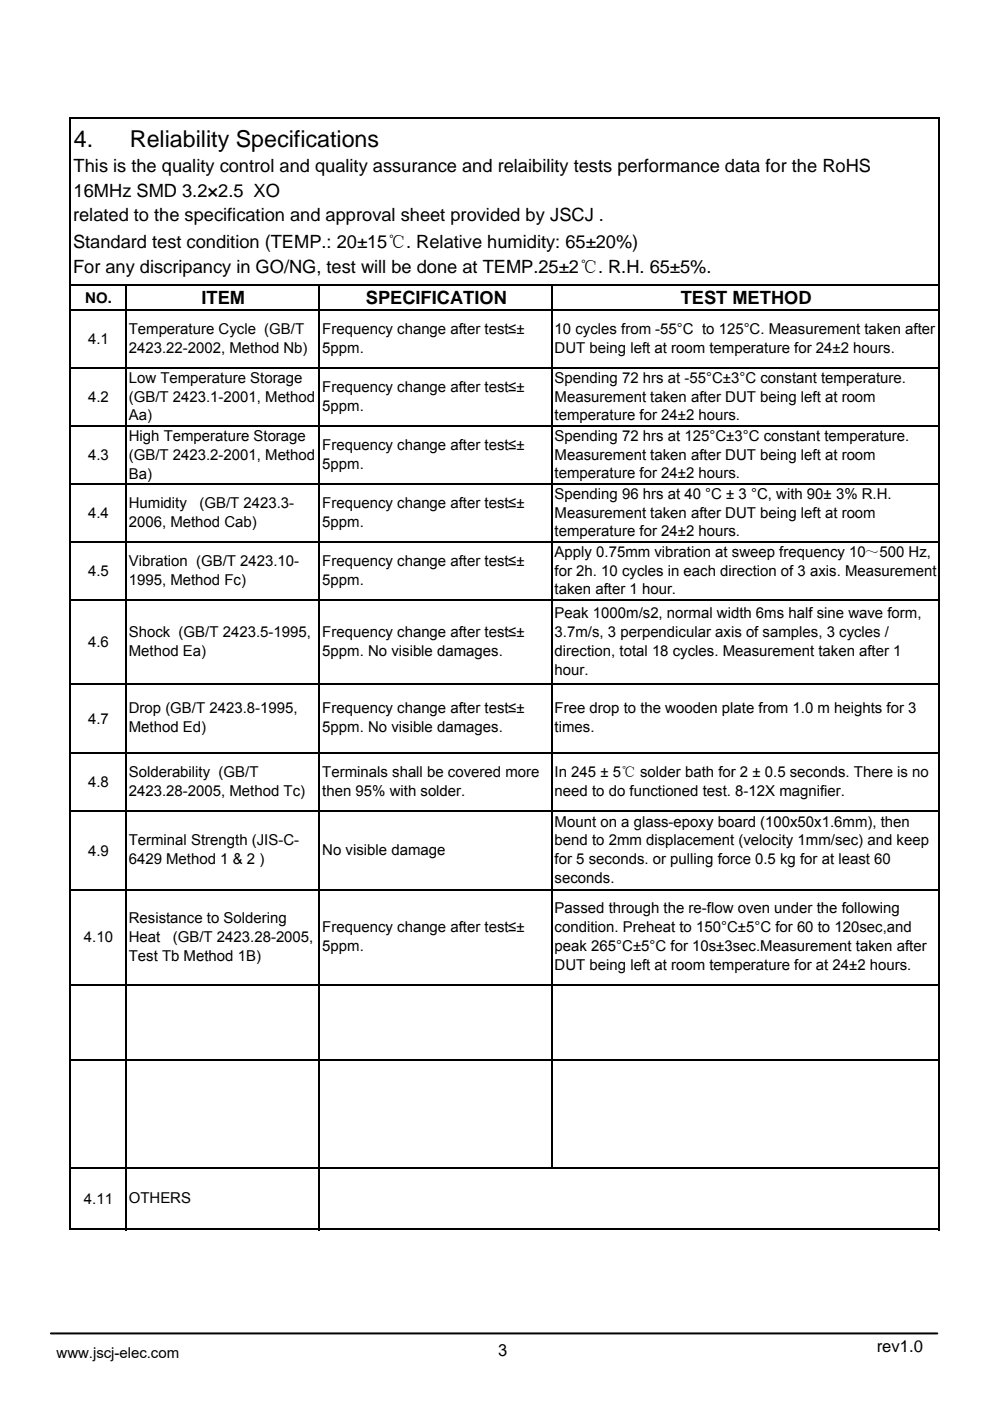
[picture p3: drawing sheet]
<svg xmlns="http://www.w3.org/2000/svg" width="210mm" height="297mm" viewBox="0 0 210 297" stroke-linecap="round" stroke-linejoin="round" font-family="sans-serif">
<defs><g id="words">
<g font-size="4.9">
<text x="15.6" y="31.2">4.</text>
<text x="27.6" y="31.1">Reliability Specifications</text>
</g>
<g font-size="3.9">
<text x="15.6" y="36.4">This is the quality control and quality assurance and relaibility tests performance data for the RoHS</text>
<text x="15.6" y="41.7">16MHz SMD 3.2×2.5 XO</text>
<text x="15.5" y="46.9">related to the specification and approval sheet provided by JSCJ .</text>
<text x="15.5" y="52.6">Standard test condition (TEMP.: 20±15℃. Relative humidity: 65±20%)</text>
<text x="15.5" y="57.8">For any discripancy in GO/NG, test will be done at TEMP.25±2℃. R.H. 65±5%.</text>
<text x="42.8" y="64.4">ITEM</text>
<text x="77.6" y="64.4">SPECIFICATION</text>
<text x="144.4" y="64.4">TEST METHOD</text>
</g>
<g font-size="3.5">
<text x="105.6" y="287.5">3</text>
<text x="186" y="286.6">rev1.0</text>
</g>
<g font-size="3.2">
<text x="18.1" y="64.3">NO.</text>
<text x="27.3" y="70.8">Temperature Cycle (GB/T</text>
<text x="68.4" y="70.8">Frequency change after test≤±</text>
<text x="117.6" y="70.8">10 cycles from -55°C to 125°C. Measurement taken after</text>
<text x="18.7" y="73">4.1</text>
<text x="27.3" y="74.8">2423.22-2002, Method Nb)</text>
<text x="68.4" y="74.8">5ppm.</text>
<text x="117.6" y="74.8">DUT being left at room temperature for 24±2 hours.</text>
<text x="27.3" y="81.2">Low Temperature Storage</text>
<text x="68.4" y="83.1">Frequency change after test≤±</text>
<text x="117.6" y="81.1">Spending 72 hrs at -55°C±3°C constant temperature.</text>
<text x="18.7" y="85.3">4.2</text>
<text x="27.3" y="85.2">(GB/T 2423.1-2001, Method</text>
<text x="27.3" y="89.2">Aa)</text>
<text x="68.4" y="87.1">5ppm.</text>
<text x="117.6" y="85.1">Measurement taken after DUT being left at room</text>
<text x="117.6" y="89.1">temperature for 24±2 hours.</text>
<text x="27.3" y="93.5">High Temperature Storage</text>
<text x="68.4" y="95.4">Frequency change after test≤±</text>
<text x="117.6" y="93.4">Spending 72 hrs at 125°C±3°C constant temperature.</text>
<text x="18.7" y="97.6">4.3</text>
<text x="27.3" y="97.5">(GB/T 2423.2-2001, Method</text>
<text x="27.3" y="101.5">Ba)</text>
<text x="68.4" y="99.4">5ppm.</text>
<text x="117.6" y="97.4">Measurement taken after DUT being left at room</text>
<text x="117.6" y="101.4">temperature for 24±2 hours.</text>
<text x="27.3" y="107.7">Humidity</text>
<text x="42.3" y="107.7">(GB/T 2423.3-</text>
<text x="68.4" y="107.7">Frequency change after test≤±</text>
<text x="117.6" y="105.7">Spending 96 hrs at 40 °C ± 3 °C, with 90± 3% R.H.</text>
<text x="18.7" y="109.9">4.4</text>
<text x="27.3" y="111.7">2006, Method Cab)</text>
<text x="68.4" y="111.7">5ppm.</text>
<text x="117.6" y="109.7">Measurement taken after DUT being left at room</text>
<text x="117.6" y="113.7">temperature for 24±2 hours.</text>
<text x="117.6" y="118">Apply 0.75mm vibration at sweep frequency 10～500 Hz,</text>
<text x="18.7" y="122.2">4.5</text>
<text x="27.3" y="120">Vibration (GB/T 2423.10-</text>
<text x="27.3" y="124">1995, Method Fc)</text>
<text x="68.4" y="120">Frequency change after test≤±</text>
<text x="68.4" y="124">5ppm.</text>
<text x="117.6" y="122">for 2h. 10 cycles in each direction of 3 axis. Measurement</text>
<text x="117.6" y="126">taken after 1 hour.</text>
<text x="117.6" y="131.1">Peak 1000m/s2, normal width 6ms half sine wave form,</text>
<text x="18.7" y="137.3">4.6</text>
<text x="27.3" y="135.1">Shock (GB/T 2423.5-1995,</text>
<text x="68.4" y="135.1">Frequency change after test≤±</text>
<text x="117.6" y="135.1">3.7m/s, 3 perpendicular axis of samples, 3 cycles /</text>
<text x="27.3" y="139.1">Method Ea)</text>
<text x="68.4" y="139.1">5ppm. No visible damages.</text>
<text x="117.6" y="139.1">direction, total 18 cycles. Measurement taken after 1</text>
<text x="117.6" y="143.1">hour.</text>
<text x="18.7" y="153.4">4.7</text>
<text x="27.3" y="151.3">Drop (GB/T 2423.8-1995,</text>
<text x="27.3" y="155.3">Method Ed)</text>
<text x="68.4" y="151.3">Frequency change after test≤±</text>
<text x="68.4" y="155.3">5ppm. No visible damages.</text>
<text x="117.6" y="151.3">Free drop to the wooden plate from 1.0 m heights for 3</text>
<text x="117.6" y="155.3">times.</text>
<text x="18.7" y="166.8">4.8</text>
<text x="27.3" y="164.7">Solderability (GB/T</text>
<text x="68.4" y="164.7">Terminals shall be covered more</text>
<text x="117.6" y="164.7">In 245 ± 5℃ solder bath for 2 ± 0.5 seconds. There is no</text>
<text x="27.3" y="168.7">2423.28-2005, Method Tc)</text>
<text x="68.4" y="168.7">then 95% with solder.</text>
<text x="117.6" y="168.7">need to do functioned test. 8-12X magnifier.</text>
<text x="27.3" y="179.2">Terminal Strength (JIS-C-</text>
<text x="117.6" y="175.2">Mount on a glass-epoxy board (100x50x1.6mm), then</text>
<text x="117.6" y="179.2">bend to 2mm displacement (velocity 1mm/sec) and keep</text>
<text x="18.7" y="181.4">4.9</text>
<text x="27.3" y="183.2">6429 Method 1 &amp; 2 )</text>
<text x="68.4" y="181.2">No visible damage</text>
<text x="117.6" y="183.2">for 5 seconds. or pulling force 0.5 kg for at least 60</text>
<text x="117.6" y="187.2">seconds.</text>
<text x="27.3" y="195.7">Resistance to Soldering</text>
<text x="68.4" y="197.7">Frequency change after test≤±</text>
<text x="117.6" y="193.7">Passed through the re-flow oven under the following</text>
<text x="117.6" y="197.7">condition. Preheat to 150°C±5°C for 60 to 120sec,and</text>
<text x="17.8" y="199.8">4.10</text>
<text x="27.3" y="199.7">Heat</text>
<text x="27.3" y="203.7">Test Tb Method 1B)</text>
<text x="36.7" y="199.7">(GB/T 2423.28-2005,</text>
<text x="68.4" y="201.7">5ppm.</text>
<text x="117.6" y="201.7">peak 265°C±5°C for 10s±3sec.Measurement taken after</text>
<text x="117.6" y="205.7">DUT being left at room temperature for at 24±2 hours.</text>
<text x="17.8" y="255.3">4.11</text>
<text x="27.3" y="255.1">OTHERS</text>
<text x="12" y="287.9">www.jscj-elec.com</text>
</g>
<text font-size="3.2" fill="#fff" x="19.7" y="60.8">R</text>
</g></defs>
<g fill="none" stroke="#000" stroke-width=".34">
<path d="M14.8 24.9v235.9M14.9 25.1h184.4M199.2 25.3v235.5M14.9 60.5h184.4M14.9 65.7h184.4M14.9 78h184.4M26.7 60.6v200.2M67.8 60.6v200.2M117 60.6v187.2M14.9 90.3h184.4M14.9 102.6h184.4M14.9 114.9h184.4"/>
<path d="M14.9 127.2h184.4M14.9 145h184.4M14.9 159.6h184.4M14.9 171.9h184.4M14.9 188.7h184.4M14.9 208.7h184.4M14.9 224.8h184.4M14.9 247.6h184.4M14.9 260.7h184.4"/>
</g>
<path d="M10.8 282.7h188" fill="none" stroke="#000" stroke-width=".42"/>
<use href="#words"/>
</svg>
